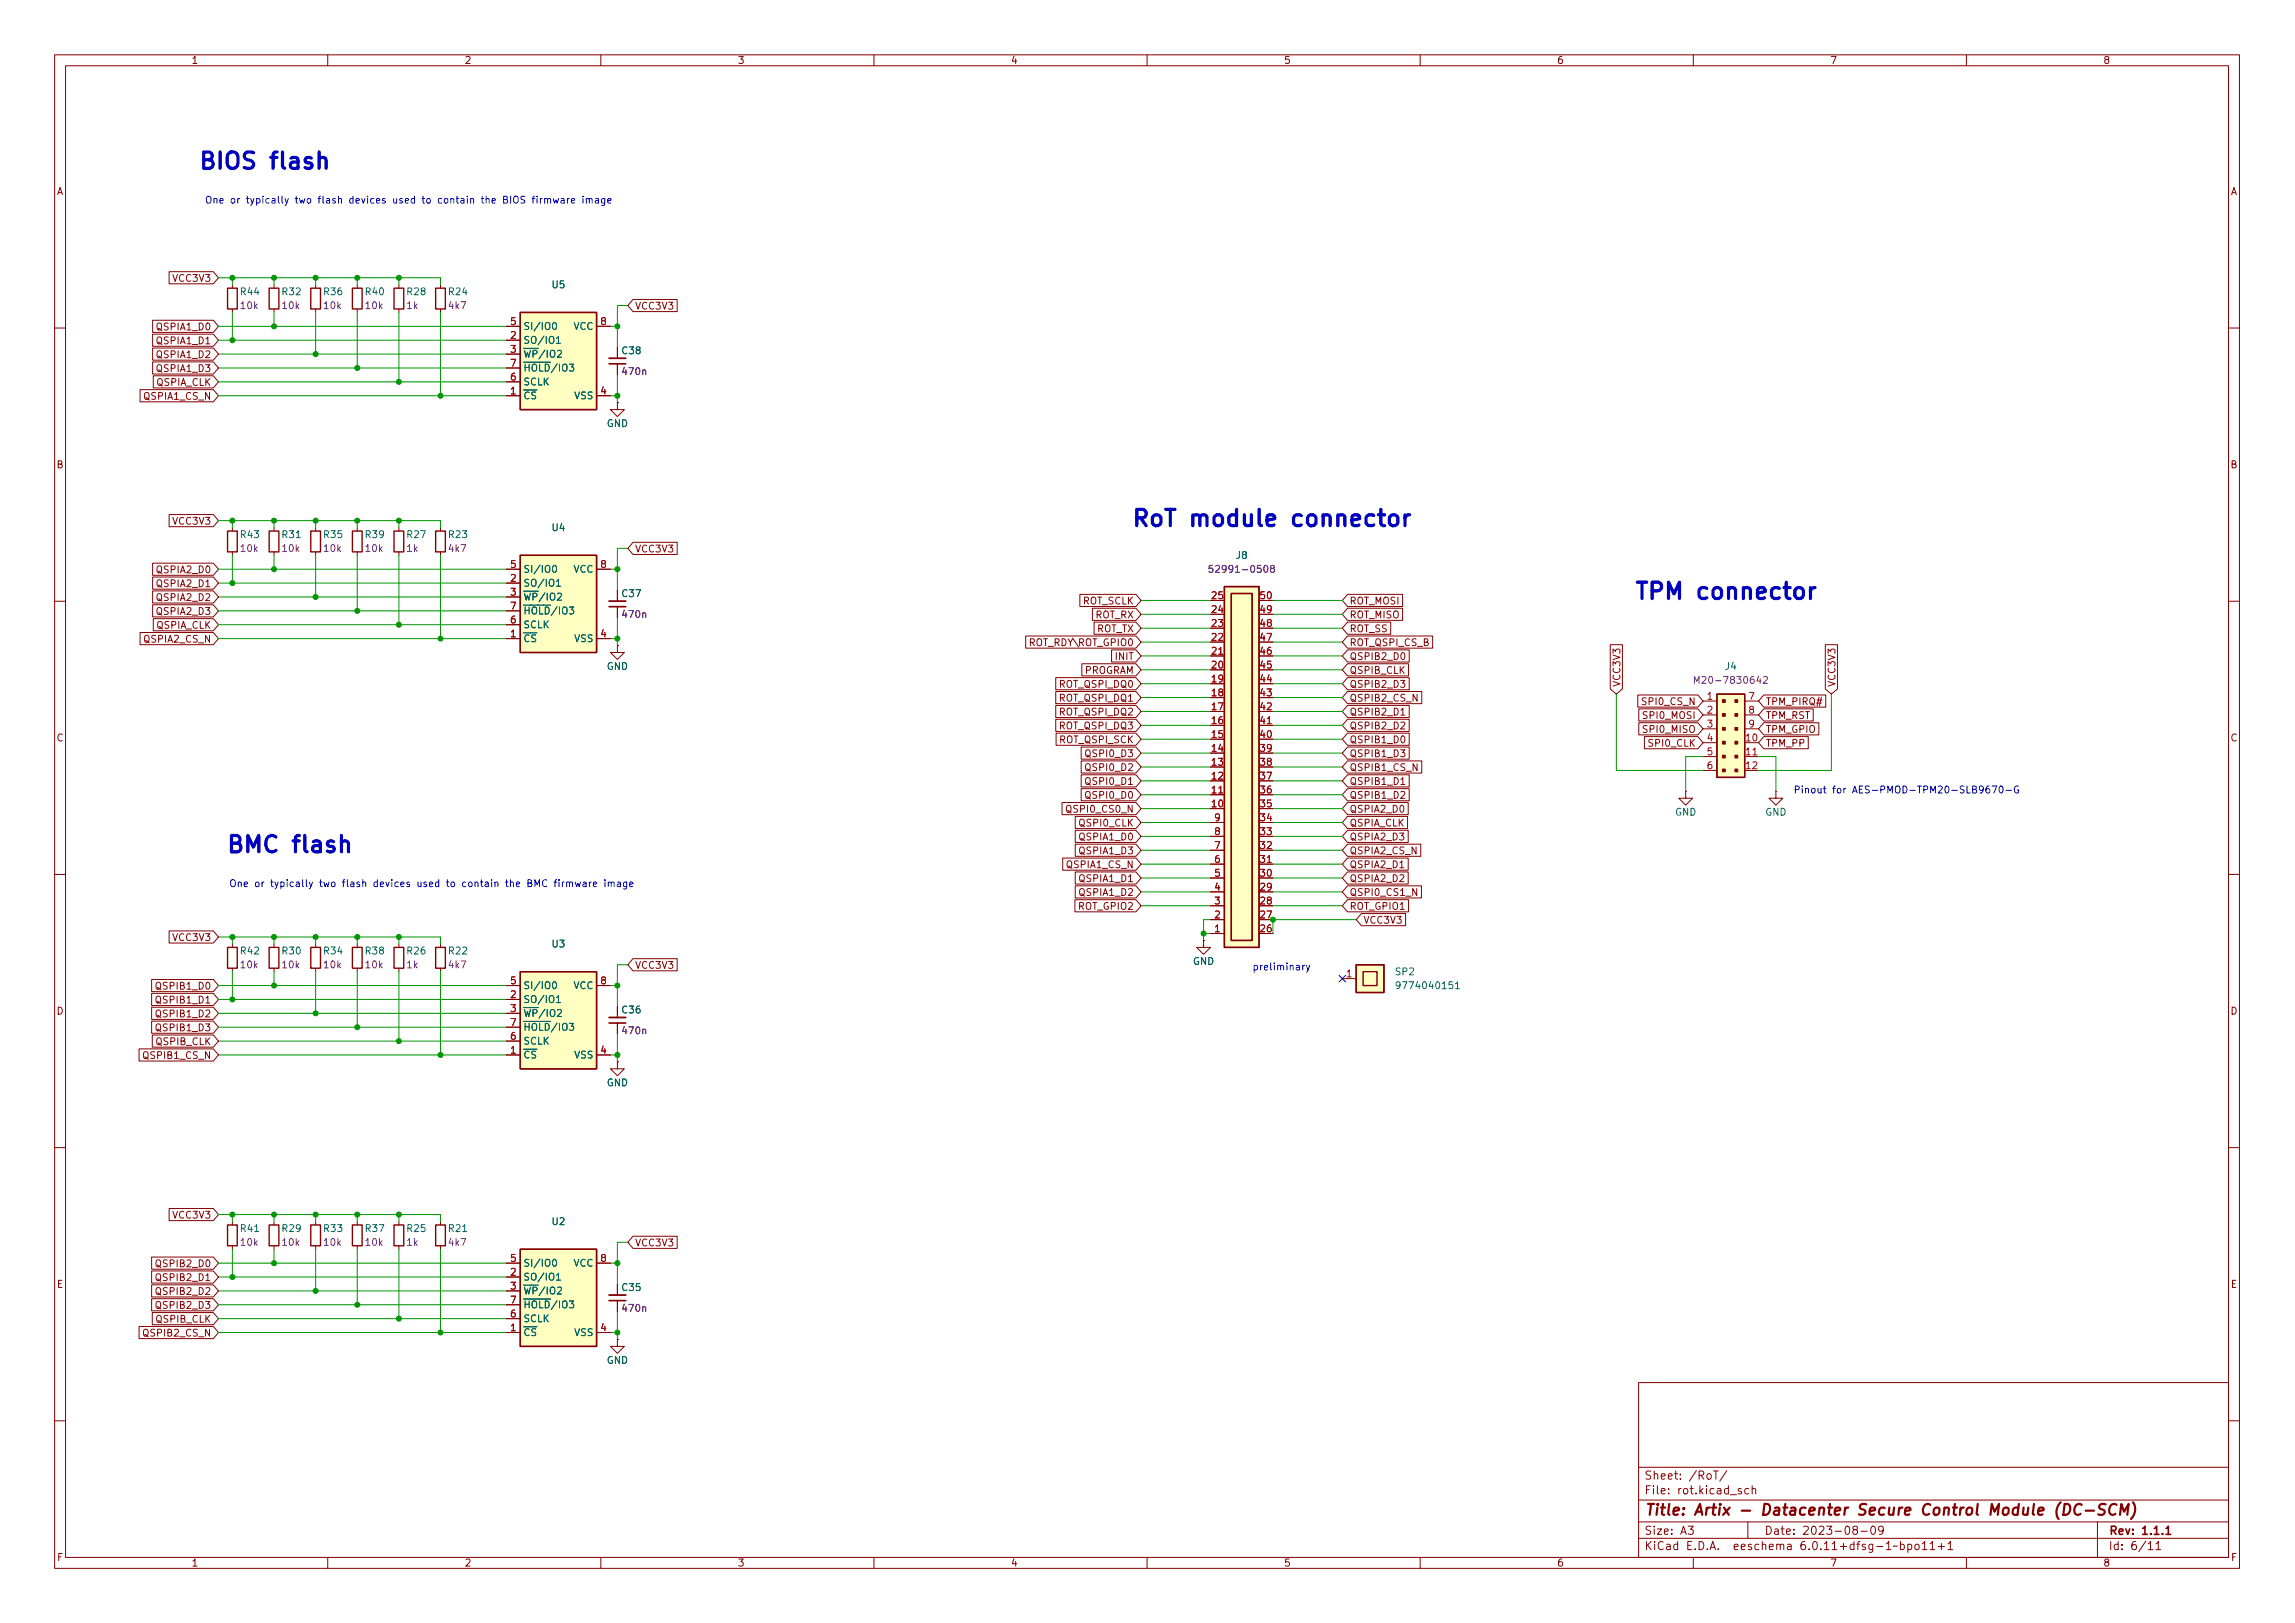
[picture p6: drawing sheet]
<svg xmlns="http://www.w3.org/2000/svg" width="420mm" height="297mm" viewBox="0 0 420 297" stroke-linecap="round" stroke-linejoin="round" font-family="sans-serif">
<defs><g id="words">
<g font-size="4.2" fill="#0000c2">
<text x="36.2" y="30.9">BIOS</text>
<text x="49.5" y="30.9">flash</text>
<text x="207" y="96.4">RoT module</text>
<text x="237" y="96.4">connector</text>
<text x="299.1" y="109.7">TPM connector</text>
<text x="41.3" y="156">BMC flash</text>
</g>
<g font-size="2.8" fill="#840000">
<text x="301" y="277.9">Title:</text>
<text x="310.2" y="277.9">Artix</text>
<text x="318.8" y="277.9">-</text>
<text x="323.2" y="277.9">Datacenter</text>
<text x="341.3" y="277.9">Secure</text>
<text x="353.3" y="277.9">Control</text>
<text x="366.1" y="277.9">Module</text>
<text x="378.5" y="277.9">(DC-SCM)</text>
</g>
<g font-size="2.1" fill="#840000">
<text x="301" y="273.9">File:</text>
<text x="301" y="271.2">Sheet:</text>
<text x="307.4" y="273.9">rot.kicad_sch</text>
<text x="309.2" y="271.2">/RoT/</text>
<text x="301" y="281.3">Size:</text>
<text x="307.6" y="281.3">A3</text>
<text x="323" y="281.3">Date:</text>
<text x="330" y="281.3">2023-08-09</text>
<text x="386" y="281.3">Rev:</text>
<text x="392.1" y="281.3">1.1.1</text>
<text x="301" y="284.1">KiCad</text>
<text x="308.7" y="284.1">E.D.A.</text>
<text x="317.6" y="284.1">eeschema</text>
<text x="330" y="284.1">6.0.11+dfsg-1~bpo11+1</text>
<text x="386" y="284.1">Id:</text>
<text x="390.1" y="284.1">6/11</text>
</g>
<g font-size="1.8" fill="#840000">
<text x="35" y="12.1">1</text>
<text x="85" y="12.1">2</text>
<text x="135" y="12.1">3</text>
<text x="185" y="12.1">4</text>
<text x="235" y="12.1">5</text>
<text x="285" y="12.1">6</text>
<text x="335" y="12.1">7</text>
<text x="385" y="12.1">8</text>
<text x="10.4" y="36.1">A</text>
<text x="408.4" y="36.1">A</text>
<text x="31.4" y="51.9">VCC3V3</text>
<text x="116.2" y="57">VCC3V3</text>
<text x="28.4" y="65.9">QSPIA1_D2</text>
<text x="28.4" y="63.4">QSPIA1_D1</text>
<text x="28.4" y="60.8">QSPIA1_D0</text>
<text x="28.4" y="68.5">QSPIA1_D3</text>
<text x="28.5" y="71">QSPIA_CLK</text>
<text x="26.1" y="73.5">QSPIA1_CS_N</text>
<text x="10.3" y="86.1">B</text>
<text x="408.3" y="86.1">B</text>
<text x="31.4" y="96.4">VCC3V3</text>
<text x="116.2" y="101.5">VCC3V3</text>
<text x="28.4" y="105.3">QSPIA2_D0</text>
<text x="28.4" y="107.8">QSPIA2_D1</text>
<text x="28.4" y="110.4">QSPIA2_D2</text>
<text x="28.4" y="112.9">QSPIA2_D3</text>
<text x="198.2" y="111">ROT_SCLK</text>
<text x="200.5" y="113.5">ROT_RX</text>
<text x="247" y="111">ROT_MOSI</text>
<text x="247" y="113.5">ROT_MISO</text>
<text x="26.1" y="118">QSPIA2_CS_N</text>
<text x="28.5" y="115.4">QSPIA_CLK</text>
<text x="188.3" y="118.6">ROT_RDY\ROT_GPIO0</text>
<text x="200.8" y="116.1">ROT_TX</text>
<text x="247" y="118.6">ROT_QSPI_CS_B</text>
<text x="247" y="116.1">ROT_SS</text>
<text x="198.5" y="123.7">PROGRAM</text>
<text x="204" y="121.2">INIT</text>
<text x="247" y="123.7">QSPIB_CLK</text>
<text x="247" y="121.2">QSPIB2_D0</text>
<text x="297" y="125.8" transform="rotate(-90 297 125.8)">VCC3V3</text>
<text x="336.4" y="125.8" transform="rotate(-90 336.4 125.8)">VCC3V3</text>
<text x="193.8" y="128.8">ROT_QSPI_DQ1</text>
<text x="193.8" y="131.3">ROT_QSPI_DQ2</text>
<text x="193.8" y="126.2">ROT_QSPI_DQ0</text>
<text x="247" y="128.8">QSPIB2_CS_N</text>
<text x="247" y="126.2">QSPIB2_D3</text>
<text x="247" y="131.3">QSPIB2_D1</text>
<text x="300.3" y="129.4">SPI0_CS_N</text>
<text x="300.5" y="132">SPI0_MOSI</text>
<text x="323.2" y="132">TPM_RST</text>
<text x="323.2" y="129.4">TPM_PIRQ#</text>
<text x="10.3" y="136.1">C</text>
<text x="193.8" y="133.9">ROT_QSPI_DQ3</text>
<text x="193.8" y="136.4">ROT_QSPI_SCK</text>
<text x="247" y="133.9">QSPIB2_D2</text>
<text x="247" y="136.4">QSPIB1_D0</text>
<text x="300.5" y="134.5">SPI0_MISO</text>
<text x="301.5" y="137">SPI0_CLK</text>
<text x="323.2" y="134.5">TPM_GPIO</text>
<text x="323.2" y="137">TPM_PP</text>
<text x="408.3" y="136.1">C</text>
<text x="198.4" y="141.5">QSPI0_D2</text>
<text x="198.4" y="138.9">QSPI0_D3</text>
<text x="247" y="141.5">QSPIB1_CS_N</text>
<text x="247" y="138.9">QSPIB1_D3</text>
<text x="194.9" y="149.1">QSPI0_CS0_N</text>
<text x="198.4" y="144">QSPI0_D1</text>
<text x="198.4" y="146.6">QSPI0_D0</text>
<text x="247" y="146.6">QSPIB1_D2</text>
<text x="247" y="149.1">QSPIA2_D0</text>
<text x="247" y="144">QSPIB1_D1</text>
<text x="197.3" y="154.2">QSPIA1_D0</text>
<text x="197.3" y="151.6">QSPI0_CLK</text>
<text x="247" y="151.6">QSPIA_CLK</text>
<text x="247" y="154.2">QSPIA2_D3</text>
<text x="195" y="159.3">QSPIA1_CS_N</text>
<text x="197.3" y="156.7">QSPIA1_D3</text>
<text x="197.3" y="161.8">QSPIA1_D1</text>
<text x="247" y="159.3">QSPIA2_D1</text>
<text x="247" y="156.7">QSPIA2_CS_N</text>
<text x="247" y="161.8">QSPIA2_D2</text>
<text x="197.3" y="166.9">ROT_GPIO2</text>
<text x="197.3" y="164.3">QSPIA1_D2</text>
<text x="247" y="164.3">QSPI0_CS1_N</text>
<text x="247" y="166.9">ROT_GPIO1</text>
<text x="31.4" y="172.6">VCC3V3</text>
<text x="249.6" y="169.4">VCC3V3</text>
<text x="116.2" y="177.7">VCC3V3</text>
<text x="28.2" y="184">QSPIB1_D1</text>
<text x="28.2" y="181.5">QSPIB1_D0</text>
<text x="10.3" y="186.1">D</text>
<text x="28.2" y="189.1">QSPIB1_D3</text>
<text x="28.2" y="186.6">QSPIB1_D2</text>
<text x="28.4" y="191.6">QSPIB_CLK</text>
<text x="408.3" y="186.1">D</text>
<text x="25.9" y="194.2">QSPIB1_CS_N</text>
<text x="31.4" y="223.4">VCC3V3</text>
<text x="28.2" y="232.3">QSPIB2_D0</text>
<text x="116.2" y="228.5">VCC3V3</text>
<text x="10.3" y="236.1">E</text>
<text x="28.2" y="239.9">QSPIB2_D3</text>
<text x="28.2" y="234.8">QSPIB2_D1</text>
<text x="28.2" y="237.4">QSPIB2_D2</text>
<text x="408.3" y="236.1">E</text>
<text x="25.9" y="245">QSPIB2_CS_N</text>
<text x="28.4" y="242.4">QSPIB_CLK</text>
<text x="10.4" y="286.1">F</text>
<text x="35" y="287.1">1</text>
<text x="85" y="287.1">2</text>
<text x="135" y="287.1">3</text>
<text x="185" y="287.1">4</text>
<text x="235" y="287.1">5</text>
<text x="285" y="287.1">6</text>
<text x="335" y="287.1">7</text>
<text x="385" y="287.1">8</text>
<text x="408.4" y="286.1">F</text>
</g>
<g font-size="1.8" fill="#0000c2">
<text x="37.5" y="37.2">One</text>
<text x="42.2" y="37.2">or</text>
<text x="45.2" y="37.2">typically</text>
<text x="54.3" y="37.2">two</text>
<text x="58.6" y="37.2">flash</text>
<text x="64.5" y="37.2">devices</text>
<text x="72.6" y="37.2">used</text>
<text x="81.1" y="37.2">contain</text>
<text x="89.3" y="37.2">the</text>
<text x="93.4" y="37.2">BIOS</text>
<text x="98.9" y="37.2">firmware</text>
<text x="108.2" y="37.2">image</text>
<text x="328.3" y="145.2">Pinout</text>
<text x="335.5" y="145.2">for</text>
<text x="339.2" y="145.2">AES-PMOD-TPM20-SLB9670-G</text>
<text x="41.9" y="162.3">One</text>
<text x="46.6" y="162.3">or</text>
<text x="49.7" y="162.3">typically</text>
<text x="58.8" y="162.3">two</text>
<text x="63.1" y="162.3">flash</text>
<text x="68.9" y="162.3">devices</text>
<text x="77.1" y="162.3">used</text>
<text x="85.6" y="162.3">contain</text>
<text x="93.7" y="162.3">the</text>
<text x="97.8" y="162.3">BMC firmware</text>
<text x="112.2" y="162.3">image</text>
<text x="229.2" y="177.6">preliminary</text>
</g>
<g font-size="1.8" fill="#006464">
<text x="100.9" y="53.1">U5</text>
<text x="43.8" y="54.4">R44</text>
<text x="51.4" y="54.4">R32</text>
<text x="59.1" y="54.4">R36</text>
<text x="66.7" y="54.4">R40</text>
<text x="74.3" y="54.4">R28</text>
<text x="81.9" y="54.4">R24</text>
<text x="95.8" y="63.3">SO/IO1</text>
<text x="95.8" y="65.8">~{WP}/IO2</text>
<text x="95.8" y="60.7">SI/IO0</text>
<text x="104.9" y="60.7">VCC</text>
<text x="113.7" y="65.2">C38</text>
<text x="95.8" y="70.9">SCLK</text>
<text x="95.8" y="68.4">~{HOLD}/IO3</text>
<text x="95.8" y="73.4">~{CS}</text>
<text x="105.1" y="73.4">VSS</text>
<text x="111" y="78.5">GND</text>
<text x="43.8" y="98.8">R43</text>
<text x="51.4" y="98.8">R31</text>
<text x="59.1" y="98.8">R35</text>
<text x="66.7" y="98.8">R39</text>
<text x="74.3" y="98.8">R27</text>
<text x="81.9" y="98.8">R23</text>
<text x="100.9" y="97.6">U4</text>
<text x="95.8" y="107.7">SO/IO1</text>
<text x="95.8" y="105.2">SI/IO0</text>
<text x="104.9" y="105.2">VCC</text>
<text x="226.2" y="102.7">J8</text>
<text x="95.8" y="110.3">~{WP}/IO2</text>
<text x="95.8" y="112.8">~{HOLD}/IO3</text>
<text x="113.7" y="109.6">C37</text>
<text x="95.8" y="117.9">~{CS}</text>
<text x="95.8" y="115.4">SCLK</text>
<text x="105.1" y="117.9">VSS</text>
<text x="111" y="123">GND</text>
<text x="315.7" y="123">J4</text>
<text x="306.6" y="149.6">GND</text>
<text x="323.1" y="149.6">GND</text>
<text x="100.9" y="173.8">U3</text>
<text x="43.8" y="175">R42</text>
<text x="51.4" y="175">R30</text>
<text x="59.1" y="175">R34</text>
<text x="66.7" y="175">R38</text>
<text x="74.3" y="175">R26</text>
<text x="81.9" y="175">R22</text>
<text x="218.3" y="177">GND</text>
<text x="255.3" y="178.9">SP2</text>
<text x="95.8" y="183.9">SO/IO1</text>
<text x="95.8" y="181.4">SI/IO0</text>
<text x="104.9" y="181.4">VCC</text>
<text x="113.7" y="185.8">C36</text>
<text x="255.3" y="181.4">9774040151</text>
<text x="95.8" y="186.5">~{WP}/IO2</text>
<text x="95.8" y="191.6">SCLK</text>
<text x="95.8" y="189">~{HOLD}/IO3</text>
<text x="95.8" y="194.1">~{CS}</text>
<text x="105.1" y="194.1">VSS</text>
<text x="111" y="199.2">GND</text>
<text x="43.8" y="225.8">R41</text>
<text x="51.4" y="225.8">R29</text>
<text x="59.1" y="225.8">R33</text>
<text x="66.7" y="225.8">R37</text>
<text x="74.3" y="225.8">R25</text>
<text x="81.9" y="225.8">R21</text>
<text x="100.9" y="224.6">U2</text>
<text x="95.8" y="232.2">SI/IO0</text>
<text x="104.9" y="232.2">VCC</text>
<text x="95.8" y="234.7">SO/IO1</text>
<text x="95.8" y="237.3">~{WP}/IO2</text>
<text x="95.8" y="239.8">~{HOLD}/IO3</text>
<text x="113.7" y="236.6">C35</text>
<text x="95.8" y="244.9">~{CS}</text>
<text x="95.8" y="242.4">SCLK</text>
<text x="105.1" y="244.9">VSS</text>
<text x="111" y="250">GND</text>
</g>
<g font-size="1.8" fill="#840084">
<text x="43.8" y="56.9">10k</text>
<text x="51.4" y="56.9">10k</text>
<text x="59.1" y="56.9">10k</text>
<text x="66.7" y="56.9">10k</text>
<text x="74.3" y="56.9">1k</text>
<text x="81.9" y="56.9">4k7</text>
<text x="113.7" y="69">470n</text>
<text x="43.8" y="101.4">10k</text>
<text x="51.4" y="101.4">10k</text>
<text x="59.1" y="101.4">10k</text>
<text x="66.7" y="101.4">10k</text>
<text x="74.3" y="101.4">1k</text>
<text x="81.9" y="101.4">4k7</text>
<text x="221" y="105.2">52991-0508</text>
<text x="113.7" y="113.5">470n</text>
<text x="309.8" y="125.5">M20-7830642</text>
<text x="43.8" y="177.6">10k</text>
<text x="51.4" y="177.6">10k</text>
<text x="59.1" y="177.6">10k</text>
<text x="66.7" y="177.6">10k</text>
<text x="74.3" y="177.6">1k</text>
<text x="81.9" y="177.6">4k7</text>
<text x="113.7" y="189.7">470n</text>
<text x="43.8" y="228.4">10k</text>
<text x="51.4" y="228.4">10k</text>
<text x="59.1" y="228.4">10k</text>
<text x="66.7" y="228.4">10k</text>
<text x="74.3" y="228.4">1k</text>
<text x="81.9" y="228.4">4k7</text>
<text x="113.7" y="240.5">470n</text>
</g>
<g font-size="1.8" fill="#a90000">
<text x="93.3" y="59.5">5</text>
<text x="109.8" y="59.5">8</text>
<text x="93.3" y="62">2</text>
<text x="93.3" y="64.6">3</text>
<text x="93.3" y="69.6">6</text>
<text x="93.3" y="67.1">7</text>
<text x="93.3" y="72.2">1</text>
<text x="109.8" y="72.2">4</text>
<text x="93.3" y="106.5">2</text>
<text x="93.3" y="103.9">5</text>
<text x="109.8" y="103.9">8</text>
<text x="93.3" y="109">3</text>
<text x="93.3" y="111.5">7</text>
<text x="221.6" y="112.2">24</text>
<text x="221.6" y="109.6">25</text>
<text x="230.5" y="112.2">49</text>
<text x="230.5" y="109.6">50</text>
<text x="93.3" y="116.6">1</text>
<text x="93.3" y="114.1">6</text>
<text x="109.8" y="116.6">4</text>
<text x="221.6" y="119.8">21</text>
<text x="221.6" y="117.3">22</text>
<text x="221.6" y="114.7">23</text>
<text x="230.5" y="119.8">46</text>
<text x="230.5" y="117.3">47</text>
<text x="230.5" y="114.7">48</text>
<text x="221.6" y="124.9">19</text>
<text x="221.6" y="122.3">20</text>
<text x="230.5" y="124.9">44</text>
<text x="230.5" y="122.3">45</text>
<text x="221.6" y="130">17</text>
<text x="221.6" y="127.4">18</text>
<text x="230.5" y="130">42</text>
<text x="230.5" y="127.4">43</text>
<text x="312.4" y="128.1">1</text>
<text x="312.4" y="130.6">2</text>
<text x="320" y="128.1">7</text>
<text x="320" y="130.6">8</text>
<text x="221.6" y="137.6">14</text>
<text x="221.6" y="135">15</text>
<text x="221.6" y="132.5">16</text>
<text x="230.5" y="137.6">39</text>
<text x="230.5" y="135">40</text>
<text x="230.5" y="132.5">41</text>
<text x="312.4" y="133.1">3</text>
<text x="312.4" y="135.7">4</text>
<text x="319.4" y="135.7">10</text>
<text x="320" y="133.1">9</text>
<text x="221.6" y="142.7">12</text>
<text x="221.6" y="140.1">13</text>
<text x="230.5" y="142.7">37</text>
<text x="230.5" y="140.1">38</text>
<text x="312.4" y="138.2">5</text>
<text x="312.4" y="140.8">6</text>
<text x="319.4" y="138.2">11</text>
<text x="319.4" y="140.8">12</text>
<text x="221.6" y="147.7">10</text>
<text x="221.6" y="145.2">11</text>
<text x="230.5" y="147.7">35</text>
<text x="230.5" y="145.2">36</text>
<text x="222.2" y="155.4">7</text>
<text x="222.2" y="152.8">8</text>
<text x="222.2" y="150.3">9</text>
<text x="230.5" y="155.4">32</text>
<text x="230.5" y="152.8">33</text>
<text x="230.5" y="150.3">34</text>
<text x="222.2" y="160.4">5</text>
<text x="222.2" y="157.9">6</text>
<text x="230.5" y="160.4">30</text>
<text x="230.5" y="157.9">31</text>
<text x="222.2" y="165.5">3</text>
<text x="222.2" y="163">4</text>
<text x="230.5" y="165.5">28</text>
<text x="230.5" y="163">29</text>
<text x="222.2" y="170.6">1</text>
<text x="222.2" y="168.1">2</text>
<text x="230.5" y="170.6">26</text>
<text x="230.5" y="168.1">27</text>
<text x="246.3" y="178.9">1</text>
<text x="93.3" y="182.7">2</text>
<text x="93.3" y="185.2">3</text>
<text x="93.3" y="180.1">5</text>
<text x="109.8" y="180.1">8</text>
<text x="93.3" y="190.3">6</text>
<text x="93.3" y="187.7">7</text>
<text x="93.3" y="192.8">1</text>
<text x="109.8" y="192.8">4</text>
<text x="93.3" y="233.5">2</text>
<text x="93.3" y="230.9">5</text>
<text x="109.8" y="230.9">8</text>
<text x="93.3" y="236">3</text>
<text x="93.3" y="238.5">7</text>
<text x="93.3" y="243.6">1</text>
<text x="93.3" y="241.1">6</text>
<text x="109.8" y="243.6">4</text>
</g>
</g></defs>
<g fill="none" stroke="#840000" stroke-width=".18">
<path d="M10 10h400v277h-400zM12 12h396v273h-396zM60 10v2M110 10v2M160 10v2M210 10v2M260 10v2M310 10v2M360 10v2M27.9 58.6h11.2l.9 1.1-.9 1.1h-11.2zM31 49.7h8.1l.9 1.1-.9 1.1h-8.1zM42.5 52.1v.6"/>
<path d="M42.5 56.6v.6M50.2 52.1v.6M50.2 56.6v.6M57.8 52.1v.6M57.8 56.6v.6M65.4 52.1v.6M65.4 56.6v.6M73 52.1v.6M73 56.6v.6M80.6 52.1v.6M80.6 56.6v.6M92.7 59.7h2.5"/>
<path d="M109.2 59.7h2.6M115.9 54.8h8.1v2.2h-8.1l-1-1.1zM10 60h2M25.6 71.3h13.5l.9 1.1-.9 1.1h-13.5zM27.9 66.2h11.2l.9 1.1-.9 1.2h-11.2zM27.9 63.7h11.2l.9 1.1-.9 1.1h-11.2zM27.9 61.2h11.2l.9 1.1-.9 1.1h-11.2zM28.1 68.8h11l.9 1.1-.9 1.1h-11zM37.7 62.9h.7M92.7 72.4h2.5M92.7 62.3h2.5M92.7 64.8h2.5"/>
<path d="M92.7 69.9h2.5M92.7 67.3h2.5M109.2 72.4h2.6M113 73.7v1.3h-1.2l1.2 1.2 1.3-1.2h-1.3M113 73.7h.1M113 63.5v2.1M113 66.6v2M408 60h2M31 94.2h8.1l.9 1.1-.9 1.1h-8.1zM42.5 96.6v.6M50.2 96.6v.6M57.8 96.6v.6"/>
<path d="M65.4 96.6v.6M73 96.6v.6M80.6 96.6v.6M115.9 99.3h8.1v2.2h-8.1l-1-1.1zM10 110h2M25.6 115.8h13.5l.9 1.1-.9 1.1h-13.5zM27.9 108.1h11.2l.9 1.2-.9 1.1h-11.2zM27.9 103.1h11.2l.9 1.1-.9 1.1h-11.2zM27.9 110.7h11.2l.9 1.1-.9 1.1h-11.2zM27.9 105.6h11.2l.9 1.1-.9 1.1h-11.2zM28.1 113.2h11l.9 1.1-.9 1.1h-11zM37.7 107.4h.7"/>
<path d="M42.5 101v.6M50.2 101v.6M57.8 101v.6M65.4 101v.6M73 101v.6M80.6 101v.6M92.7 116.9h2.5M92.7 106.7h2.5M92.7 109.3h2.5M92.7 104.2h2.5M92.7 114.3h2.5M92.7 111.8h2.5"/>
<path d="M109.2 116.9h2.6M109.2 104.2h2.6M113 118.1v1.3h-1.2l1.2 1.3 1.3-1.3h-1.3M113 118.1h.1M113 108v2M113 111v2.1M187.8 116.4h20.2l.9 1.1-.9 1.1h-20.2zM197.7 108.8h10.3l.9 1.1-.9 1.1h-10.3zM200 111.3h8l.9 1.1-.9 1.1h-8zM200.3 113.9h7.7l.9 1.1-.9 1.1h-7.7zM203.5 118.9h4.5l.9 1.2-.9 1.1h-4.5zM221.6 117.5h2.6"/>
<path d="M221.6 115h2.6M221.6 112.4h2.6M221.6 109.9h2.6M230.5 117.5h2.5M230.5 115h2.5M230.5 112.4h2.5M230.5 109.9h2.5M246.7 116.4h15.6v2.2h-15.6l-1-1.1zM246.7 113.9h7.9v2.2h-7.9l-1-1.1zM246.7 118.9h11.3v2.3h-11.3l-1-1.1zM246.7 108.8h10.1v2.2h-10.1l-1-1.1zM246.7 111.3h10.1v2.2h-10.1l-1-1.1z"/>
<path d="M294.8 118h2.2v8.1l-1.1 .9-1.1-.9zM334.2 118h2.2v8.1l-1.1 .9-1.1-.9zM408 110h2M193.3 126.6h14.7l.9 1.1-.9 1.1h-14.7zM193.3 129.1h14.7l.9 1.1-.9 1.1h-14.7zM193.3 124h14.7l.9 1.1-.9 1.1h-14.7zM193.3 131.6h14.7l.9 1.2-.9 1.1h-14.7zM193.3 134.2h14.7l.9 1.1-.9 1.1h-14.7zM197.9 139.3h10.1l.9 1.1-.9 1.1h-10.1zM197.9 136.7h10.1l.9 1.1-.9 1.1h-10.1zM198.1 121.5h9.9l.9 1.1-.9 1.1h-9.9zM221.6 137.8h2.6"/>
<path d="M221.6 135.3h2.6M221.6 132.8h2.6M221.6 130.2h2.6M221.6 127.7h2.6M221.6 125.1h2.6M221.6 122.6h2.6M221.6 120.1h2.6M230.5 137.8h2.5M230.5 135.3h2.5M230.5 132.8h2.5M230.5 130.2h2.5M230.5 127.7h2.5"/>
<path d="M230.5 125.1h2.5M230.5 122.6h2.5M230.5 120.1h2.5M246.7 126.6h13.6v2.2h-13.6l-1-1.1zM246.7 139.3h13.6v2.2h-13.6l-1-1.1zM246.7 124h11.3v2.2h-11.3l-1-1.1zM246.7 131.6h11.3v2.3h-11.3l-1-1.1zM246.7 136.7h11.3v2.2h-11.3l-1-1.1zM246.7 121.5h11.2v2.2h-11.2l-1-1.1zM246.7 134.2h11.3v2.2h-11.3l-1-1.1zM246.7 129.1h11.3v2.2h-11.3l-1-1.1zM256.5 132.3l.4-.2 .3 .4-.8 .9h.8"/>
<path d="M256.5 130.9h.7M299.8 127.2h11l1 1.1-1 1.1h-11zM300 132.3h10.8l1 1.1-1 1.1h-10.8zM300 129.7h10.8l1 1.1-1 1.2h-10.8zM301.1 134.8h9.7l1 1.1-1 1.1h-9.7zM311.8 128.3h2.5M311.8 135.9h2.5M311.8 138.5h2.5M311.8 130.8h2.5M311.8 133.4h2.5M319.4 128.3h2.5M319.4 135.9h2.5"/>
<path d="M319.4 138.5h2.5M319.4 130.8h2.5M319.4 133.4h2.5M322.9 129.7h9.1v2.3h-9.1l-1-1.2zM322.9 127.2h11.4v2.2h-11.4l-1-1.1zM322.9 132.3h10.1v2.2h-10.1l-1-1.1zM322.9 134.8h8.1v2.2h-8.1l-1-1.1zM194.4 146.9h13.6l.9 1.1-.9 1.1h-13.6zM194.6 157h13.4l.9 1.2-.9 1.1h-13.4zM196.8 152h11.2l.9 1.1-.9 1.1h-11.2zM196.8 154.5h11.2l.9 1.1-.9 1.1h-11.2zM196.8 149.4h11.2l.9 1.1-.9 1.1h-11.2z"/>
<path d="M196.8 159.6h11.2l.9 1.1-.9 1.1h-11.2zM197.9 141.8h10.1l.9 1.1-.9 1.1h-10.1zM197.9 144.3h10.1l.9 1.2-.9 1.1h-10.1zM206.6 143.6h.7M221.6 148h2.6M221.6 145.5h2.6M221.6 142.9h2.6M221.6 140.4h2.6M221.6 158.2h2.6M221.6 155.6h2.6M221.6 153.1h2.6M221.6 150.5h2.6"/>
<path d="M230.5 148h2.5M230.5 145.5h2.5M230.5 142.9h2.5M230.5 140.4h2.5M230.5 158.2h2.5M230.5 155.6h2.5M230.5 153.1h2.5M230.5 150.5h2.5M246.7 149.4h11v2.2h-11l-1-1.1zM246.7 157h11.1v2.3h-11.1l-1-1.1zM246.7 154.5h13.4v2.2h-13.4l-1-1.1zM246.7 144.3h11.3v2.3h-11.3l-1-1.1z"/>
<path d="M246.7 146.9h11.1v2.2h-11.1l-1-1.1zM246.7 141.8h11.3v2.2h-11.3l-1-1.1zM246.7 152h11.1v2.2h-11.1l-1-1.1zM246.7 159.6h11.1v2.2h-11.1l-1-1.1zM256.3 158.8h.7M256.5 145l.4-.2 .3 .4-.8 .9h.8M256.5 143.6h.7M308.6 144.8v1.3h1.3l-1.3 1.3-1.3-1.3h1.3M308.6 144.8h.1M311.8 141h2.5M319.4 141h2.5M325.1 144.8v1.3h1.3l-1.3 1.3-1.3-1.3h1.3"/>
<path d="M325.1 144.8h.1M10 160h2M27.8 179.3h11.3l.9 1.1-.9 1.1h-11.3zM31 170.4h8.1l.9 1.1-.9 1.1h-8.1zM42.5 172.8v.6M42.5 177.2v.6M50.2 172.8v.6M50.2 177.2v.6M57.8 172.8v.6M57.8 177.2v.6M65.4 172.8v.6M65.4 177.2v.6"/>
<path d="M73 172.8v.6M73 177.2v.6M80.6 172.8v.6M80.6 177.2v.6M115.9 175.5h8.1v2.2h-8.1l-1-1.1zM196.8 164.7h11.2l.9 1.1-.9 1.1h-11.2zM196.8 162.1h11.2l.9 1.1-.9 1.1h-11.2zM206.6 161.4h.7M220.3 172.1v1.3h-1.2l1.2 1.3 1.3-1.3h-1.3M220.3 172.1h.1M221.6 170.9h2.6M221.6 168.3h2.6"/>
<path d="M221.6 165.8h2.6M221.6 163.2h2.6M221.6 160.7h2.6M230.5 170.9h2.5M230.5 168.3h2.5M230.5 165.8h2.5M230.5 163.2h2.5M230.5 160.7h2.5M245.7 179.1h2.6M246.7 162.1h13.5v2.2h-13.5l-1-1.1zM246.7 164.7h11.2v2.2h-11.2l-1-1.1zM249.2 167.2h8.1v2.2h-8.1l-.9-1.1z"/>
<path d="M408 160h2M25.5 192h13.6l.9 1.1-.9 1.1h-13.6zM27.8 181.8h11.3l.9 1.1-.9 1.1h-11.3zM27.8 186.9h11.3l.9 1.1-.9 1.1h-11.3zM27.8 184.3h11.3l.9 1.2-.9 1.1h-11.3zM27.9 189.4h11.2l.9 1.1-.9 1.1h-11.2zM37.7 185l.5-.1 .2 .3-.8 .9h.8M37.7 183.6h.7M92.7 193.1h2.5M92.7 182.9h2.5M92.7 185.5h2.5M92.7 180.4h2.5"/>
<path d="M92.7 190.5h2.5M92.7 188h2.5M109.2 193.1h2.6M109.2 180.4h2.6M113 194.3v1.3h-1.2l1.2 1.3 1.3-1.3h-1.3M113 194.3h.1M113 184.2v2M113 187.2v2.1M10 210h2M408 210h2M27.8 237.7h11.3l.9 1.1-.9 1.1h-11.3zM27.8 230.1h11.3l.9 1.1-.9 1.1h-11.3z"/>
<path d="M27.8 232.6h11.3l.9 1.1-.9 1.1h-11.3zM27.8 235.1h11.3l.9 1.2-.9 1.1h-11.3zM31 221.2h8.1l.9 1.1-.9 1.1h-8.1zM37.7 235.8l.5-.1 .2 .3-.8 .9h.8M37.7 234.4h.7M42.5 223.6v.6M42.5 228v.6M50.2 223.6v.6M50.2 228v.6M57.8 223.6v.6M57.8 228v.6M65.4 223.6v.6"/>
<path d="M65.4 228v.6M73 223.6v.6M73 228v.6M80.6 223.6v.6M80.6 228v.6M92.7 233.7h2.5M92.7 236.3h2.5M92.7 231.2h2.5M92.7 238.8h2.5M109.2 231.2h2.6M113 235v2M113 238v2.1"/>
<path d="M115.9 226.3h8.1v2.2h-8.1l-1-1.1zM25.5 242.8h13.6l.9 1.1-.9 1.1h-13.6zM27.9 240.2h11.2l.9 1.1-.9 1.1h-11.2zM92.7 243.9h2.5M92.7 241.3h2.5M109.2 243.9h2.6M113 245.1v1.3h-1.2l1.2 1.3 1.3-1.3h-1.3M113 245.1h.1M300 253h108v32h-108zM10 260h2M300 278.5h108M300 274.5h108"/>
<path d="M300 268.5h108M305.5 273.3v.1M305.5 272.5v.1M307.6 270.6v.1M307.6 269.8v.1M316.1 269.1l-1.2 2M320 278.5v3M320.8 272.6l.2-.2 .4 .1v.9M320.8 271.9v1.5M342.7 279.4l.2-.1a.8 .8 0 0 1 .5 .8 .8 .8 0 0 1-.5 .7 1 1 0 0 1-.2-1.4zM344.8 280l-.3 .2h-.3l-.3-.2 .2-.6 .4-.1 .2 .2a.99 .99 0 0 1-.3 1.3h-.3M384 278.5v6.5"/>
<path d="M408 260h2M60 285v2M110 285v2M160 285v2M210 285v2M260 285v2M300 281.5h108M310 285v2M327.3 282.7h.6v.9M327.9 283h-.5a.29 .29 0 0 0-.2 .3 .29 .29 0 0 0 .2 .3l.5-.1M340.7 280.2h1.2M351.9 283.6h.9"/>
<path d="M353.4 282.5l.4-.4v1.5M353.4 283.6h.8M354.9 283h1.1M355.4 282.5v1.1M356.6 282.5l.5-.4v1.5M356.6 283.6h.9M360 285v2M394.7 282.5l.4-.4v1.5M394.7 283.6h.9"/>
</g>
<path d="M111.5 66.6h3.1M111.5 111h3.1M111.5 187.2h3.1M111.5 238h3.1M396.5 280.8h.9" fill="none" stroke="#840000" stroke-width=".3"/>
<path d="M341.7 275.3a.85 .85 0 0 0-1.1 .1 .45 .45 0 0 0 .2 .8l.4 .1a.49 .49 0 0 1 .3 .5 .49 .49 0 0 1-.4 .4l-.8-.1M353.4 275.4a.88 .88 0 0 0-1 0 .88 .88 0 0 0-.4 1 .69 .69 0 0 0 .4 .8 .69 .69 0 0 0 .8-.1M364.4 277.2l.3-2 .4 1.5 .9-1.5-.3 2M377.3 275a2.35 2.35 0 0 0-.4 3" fill="none" stroke="#840000" stroke-width=".4"/>
<g fill="#ffffc2" stroke="#ffffc2" stroke-width=".18">
<path d="M248.3 176.6h5.1v5h-5.1z"/>
<path d="M95.2 228.6h14v17.8h-14z"/>
<path d="M95.2 57.2h14v17.8h-14z"/>
<path d="M95.2 101.6h14v17.8h-14z"/>
<path d="M224.2 107.4h6.3v66h-6.3z"/>
<path d="M225.4 108.6h3.8v63.5h-3.8z"/>
<path d="M314.3 127h5.1v15.3h-5.1z"/>
<path d="M95.2 177.8h14v17.8h-14z"/>
</g>
<g fill="none" stroke="#840000" stroke-width=".25">
<path d="M41.7 52.7h1.7v3.9h-1.7zM49.3 52.7h1.8v3.9h-1.8zM56.9 52.7h1.8v3.9h-1.8zM64.5 52.7h1.8v3.9h-1.8zM72.1 52.7h1.8v3.9h-1.8zM79.8 52.7h1.7v3.9h-1.7zM95.2 57.2h14v17.8h-14zM41.7 97.2h1.7v3.8h-1.7zM49.3 97.2h1.8v3.8h-1.8zM56.9 97.2h1.8v3.8h-1.8zM64.5 97.2h1.8v3.8h-1.8zM72.1 97.2h1.8v3.8h-1.8z"/>
<path d="M79.8 97.2h1.7v3.8h-1.7zM95.2 101.6h14v17.8h-14zM224.2 107.4h6.3v66h-6.3zM225.4 108.6h3.8v63.5h-3.8zM314.3 127h5.1v15.3h-5.1zM41.7 173.4h1.7v3.8h-1.7zM49.3 173.4h1.8v3.8h-1.8zM56.9 173.4h1.8v3.8h-1.8zM64.5 173.4h1.8v3.8h-1.8zM72.1 173.4h1.8v3.8h-1.8zM79.8 173.4h1.7v3.8h-1.7zM95.2 177.8h14v17.8h-14z"/>
<path d="M248.3 176.6h5.1v5h-5.1zM249.6 177.8h2.5v2.6h-2.5zM41.7 224.2h1.7v3.8h-1.7zM49.3 224.2h1.8v3.8h-1.8zM56.9 224.2h1.8v3.8h-1.8zM64.5 224.2h1.8v3.8h-1.8zM72.1 224.2h1.8v3.8h-1.8zM79.8 224.2h1.7v3.8h-1.7zM95.2 228.6h14v17.8h-14z"/>
</g>
<g fill="none" stroke="#006464" stroke-width=".18">
<path d="M101.3 59.2l.2-.2a.68 .68 0 0 1 .4 .7 .68 .68 0 0 1-.4 .6l-.3-.5zM101.9 61.9l.3-.3v1.2M101.9 62.8h.7M54.2 98.4h.8M101.3 103.6l.2-.1a.68 .68 0 0 1 .4 .6 .68 .68 0 0 1-.4 .7l-.3-.5zM101.9 106.4l.3-.4v1.3M101.9 107.3h.7M101.3 179.8l.2-.1a.68 .68 0 0 1 .4 .6 .68 .68 0 0 1-.4 .7l-.3-.5zM265.9 179.7h-.6v.6l.1-.1h.5l.1 .2-.1 .4-.2 .2-.4-.2M101.9 182.6l.3-.4v1.3M101.9 183.5h.7M266.5 180l.3-.3v1.3"/>
<path d="M266.5 181h.7M46.6 225.4h.7M84.7 225.4h.7M101.3 230.6l.2-.1a.68 .68 0 0 1 .4 .6 .68 .68 0 0 1-.4 .7l-.3-.5zM101.9 233.4l.3-.4v1.3M101.9 234.3h.7"/>
</g>
<path d="M111.5 65.6h3.1M111.5 110h3.1M111.5 186.2h3.1M111.5 237h3.1" fill="none" stroke="#840000" stroke-width=".33"/>
<path d="M117.7 67.8l.2-.1 .3 .1v.8M117.7 112.3l.2-.1h.3v.8M231.5 103.6l.2-.1a.68 .68 0 0 1 .4 .6 .68 .68 0 0 1-.4 .7l-.3-.5zM232.8 104l-.2-.2 .1-.2 .1-.1h.4l.1 .4-.6 .2-.1 .2 .1 .3 .1 .2 .4-.1 .1-.2v-.2l-.2-.3M321.9 123.7l-.3 .9h.8M322.2 124.2v.9M322.9 123.9l.4-.1 .3 .4-.8 .9h.8M117.7 188.5l.2-.1h.3v.8M117.7 239.3l.2-.1h.3v.8" fill="none" stroke="#840084" stroke-width=".18"/>
<path d="M223.1 119.7h.8M232 132.4h.7M320.9 138.2h.7M223.1 145.1h.8M232 157.8h.7" fill="none" stroke="#a90000" stroke-width=".18"/>
<g fill="#840000" stroke="#840000" stroke-width=".18">
<path d="M315.3 140.8h.5v.5h-.5z"/>
<path d="M315.3 138.2h.5v.5h-.5z"/>
<path d="M315.3 135.7h.5v.5h-.5z"/>
<path d="M315.3 133.1h.5v.5h-.5z"/>
<path d="M315.3 130.6h.5v.5h-.5z"/>
<path d="M315.3 128.1h.5v.5h-.5z"/>
<path d="M317.6 140.8h.5v.5h-.5z"/>
<path d="M317.6 138.2h.5v.5h-.5z"/>
<path d="M317.6 135.7h.5v.5h-.5z"/>
<path d="M317.6 133.1h.5v.5h-.5z"/>
<path d="M317.6 130.6h.5v.5h-.5z"/>
<path d="M317.6 128.1h.5v.5h-.5z"/>
</g>
<g fill="none" stroke="#0000c2" stroke-width=".18">
<path d="M52.2 36.3l.3 .9M52.8 36.3l-.4 1.2-.2 .1M72.1 36.3v.8l.3 .1 .2-.1M77.3 36.3h.5M77.5 35.9v1.1l.3 .2M78.2 36.4l.3-.1 .3 .3v.3l-.3 .3-.3-.1-.1-.2zM80.8 36.4l-.3-.1-.3 .3 .2 .5h.4M88.1 36.3h.5M88.3 35.9v1.1l.3 .2M92.2 36.5h.6l.1-.2-.1-.3-.6-.1v1.3h.5l.2-.1v-.3l-.3-.3M98.3 35.9v.1M106.7 35.9v.1"/>
<path d="M106.7 36.3v.9M107.3 36.5l.2-.2 .3 .1 .1 .8M107.3 36.3v.9M333.8 144.3h.5M334 143.9v1l.3 .2M364.7 143.9h.9l-.6 1.2M366.1 144l.2-.1a.68 .68 0 0 1 .4 .6 .68 .68 0 0 1-.4 .6l-.3-.5zM367.3 144.6h.9M369.5 143.9a.59 .59 0 0 0-.7 .6 .59 .59 0 0 0 .7 .6l.1-.5h-.3M56.6 161.4l.3 .9M57.2 161.4l-.4 1.2-.2 .1M76.5 161.4l.1 .8 .3 .1 .2-.1"/>
<path d="M81.7 161.4h.5M81.9 161v1.1l.3 .2M82.7 161.5l.3-.1 .2 .3v.3l-.2 .3-.3-.1-.1-.2zM85.3 161.5l-.4-.1-.2 .3 .1 .5h.5M92.5 161.4h.5M92.7 161v1.1l.3 .2M96.7 161.6h.5l.1-.2v-.3l-.6-.1v1.3h.4l.2-.1 .1-.3-.3-.3M110.7 161v.1M110.7 161.4v.9M111.4 161.6l.1-.2 .3 .1 .1 .8M111.4 161.4v.9M238.5 176.7v.8"/>
<path d="M238.9 176.7l-.4 .2M239.2 176.7l.3 .8M239.8 176.7l-.4 1.1-.2 .1"/>
</g>
<path d="M332.3 107.5a.76 .76 0 0 0-.9 .6" fill="none" stroke="#0000c2" stroke-width=".6"/>
<g fill="none" stroke="#009600" stroke-width=".18">
<path d="M40 50.8h40.6v1.3M40 59.7h52.7M42.5 50.8v1.3M42.5 57.2v5.1M50.2 50.8v1.3M50.2 57.2v2.5M57.8 50.8v1.3M57.8 57.2v7.6M65.4 50.8v1.3M65.4 57.2v10.1M73 50.8v1.3M73 57.2v12.7"/>
<path d="M80.6 57.2v15.2M111.8 59.7h1.2M114.9 55.9h-1.9v7.6M40 64.8h52.7M40 67.3h52.7M40 62.3h52.7M40 69.9h52.7M40 72.4h52.7M111.8 72.4h1.2M113 68.6v5.1M40 95.3h40.6v1.3M42.5 95.3v1.3"/>
<path d="M50.2 95.3v1.3M57.8 95.3v1.3M65.4 95.3v1.3M73 95.3v1.3M40 116.9h52.7M40 104.2h52.7M40 106.7h52.7M40 111.8h52.7M40 109.3h52.7M40 114.3h52.7M42.5 101.6v5.1M50.2 101.6v2.6"/>
<path d="M57.8 101.6v7.7M65.4 101.6v10.2M73 101.6v12.7M80.6 101.6v15.3M111.8 116.9h1.2M111.8 104.2h1.2M113 113.1v5M114.9 100.4h-1.9v7.6M208.9 109.9h12.7M208.9 115h12.7M208.9 117.5h12.7M208.9 112.4h12.7"/>
<path d="M233 109.9h12.7M233 115h12.7M233 117.5h12.7M233 112.4h12.7M208.9 132.8h12.7M208.9 137.8h12.7M208.9 135.3h12.7M208.9 130.2h12.7M208.9 120.1h12.7M208.9 127.7h12.7M208.9 125.1h12.7M208.9 122.6h12.7"/>
<path d="M233 132.8h12.7M233 137.8h12.7M233 135.3h12.7M233 130.2h12.7M233 120.1h12.7M233 127.7h12.7M233 125.1h12.7M233 122.6h12.7M295.9 127v14h15.9M311.8 138.5h-3.2v6.3M321.9 138.5h3.2v6.3M335.3 127v14h-13.4"/>
<path d="M208.9 150.5h12.7M208.9 142.9h12.7M208.9 158.2h12.7M208.9 155.6h12.7M208.9 145.5h12.7M208.9 148h12.7M208.9 140.4h12.7M208.9 153.1h12.7M233 150.5h12.7M233 142.9h12.7M233 158.2h12.7M233 155.6h12.7"/>
<path d="M233 145.5h12.7M233 148h12.7M233 140.4h12.7M233 153.1h12.7M40 171.5h40.6v1.3M42.5 171.5v1.3M42.5 177.8v5.1M50.2 171.5v1.3M50.2 177.8v2.6M57.8 171.5v1.3M57.8 177.8v7.7M65.4 171.5v1.3"/>
<path d="M65.4 177.8v10.2M73 171.5v1.3M73 177.8v12.7M80.6 177.8v15.3M114.9 176.6h-1.9v7.6M208.9 165.8h12.7M208.9 163.2h12.7M208.9 160.7h12.7M220.3 170.9h1.3M221.6 168.3h-1.3v3.8M233 165.8h12.7M233 163.2h12.7"/>
<path d="M233 160.7h12.7M248.3 168.3h-15.3v2.6M40 185.5h52.7M40 188h52.7M40 193.1h52.7M40 180.4h52.7M40 182.9h52.7M40 190.5h52.7M111.8 193.1h1.2M111.8 180.4h1.2M113 189.3v5M40 222.3h40.6v1.3"/>
<path d="M40 231.2h52.7M40 236.3h52.7M40 238.8h52.7M40 233.7h52.7M42.5 222.3v1.3M42.5 228.6v5.1M50.2 222.3v1.3M50.2 228.6v2.6M57.8 222.3v1.3M57.8 228.6v7.7M65.4 222.3v1.3M65.4 228.6v10.2"/>
<path d="M73 222.3v1.3M73 228.6v12.7M80.6 228.6v15.3M111.8 231.2h1.2M114.9 227.4h-1.9v7.6M40 243.9h52.7M40 241.3h52.7M111.8 243.9h1.2M113 240.1v5"/>
</g>
<path d="M245.1 178.5l1.3 1.2M246.4 178.5l-1.3 1.2" fill="none" stroke="#000084" stroke-width=".18"/>
<g fill="#009600" stroke="#009600" stroke-width=".18">
<circle cx="65.4" cy="188" r=".46"/>
<circle cx="50.2" cy="171.5" r=".46"/>
<circle cx="57.8" cy="185.5" r=".46"/>
<circle cx="42.5" cy="62.3" r=".46"/>
<circle cx="50.2" cy="59.7" r=".46"/>
<circle cx="42.5" cy="50.8" r=".46"/>
<circle cx="50.2" cy="50.8" r=".46"/>
<circle cx="57.8" cy="64.8" r=".46"/>
<circle cx="57.8" cy="95.3" r=".46"/>
<circle cx="65.4" cy="95.3" r=".46"/>
<circle cx="50.2" cy="95.3" r=".46"/>
<circle cx="42.5" cy="95.3" r=".46"/>
<circle cx="65.4" cy="111.8" r=".46"/>
<circle cx="57.8" cy="109.3" r=".46"/>
<circle cx="73" cy="95.3" r=".46"/>
<circle cx="73" cy="241.3" r=".46"/>
<circle cx="80.6" cy="243.9" r=".46"/>
<circle cx="65.4" cy="222.3" r=".46"/>
<circle cx="113" cy="243.9" r=".46"/>
<circle cx="73" cy="114.3" r=".46"/>
<circle cx="73" cy="171.5" r=".46"/>
<circle cx="65.4" cy="171.5" r=".46"/>
<circle cx="57.8" cy="171.5" r=".46"/>
<circle cx="42.5" cy="171.5" r=".46"/>
<circle cx="50.2" cy="104.2" r=".46"/>
<circle cx="42.5" cy="106.7" r=".46"/>
<circle cx="57.8" cy="222.3" r=".46"/>
<circle cx="50.2" cy="222.3" r=".46"/>
<circle cx="50.2" cy="231.2" r=".46"/>
<circle cx="42.5" cy="233.7" r=".46"/>
<circle cx="42.5" cy="222.3" r=".46"/>
<circle cx="57.8" cy="236.3" r=".46"/>
<circle cx="65.4" cy="238.8" r=".46"/>
<circle cx="50.2" cy="180.4" r=".46"/>
<circle cx="42.5" cy="182.9" r=".46"/>
<circle cx="73" cy="190.5" r=".46"/>
<circle cx="80.6" cy="193.1" r=".46"/>
<circle cx="65.4" cy="67.3" r=".46"/>
<circle cx="57.8" cy="50.8" r=".46"/>
<circle cx="65.4" cy="50.8" r=".46"/>
<circle cx="113" cy="231.2" r=".46"/>
<circle cx="113" cy="193.1" r=".46"/>
<circle cx="73" cy="222.3" r=".46"/>
<circle cx="220.3" cy="170.9" r=".46"/>
<circle cx="113" cy="180.4" r=".46"/>
<circle cx="73" cy="50.8" r=".46"/>
<circle cx="80.6" cy="72.4" r=".46"/>
<circle cx="73" cy="69.9" r=".46"/>
<circle cx="113" cy="72.4" r=".46"/>
<circle cx="113" cy="59.7" r=".46"/>
<circle cx="80.6" cy="116.9" r=".46"/>
<circle cx="113" cy="104.2" r=".46"/>
<circle cx="113" cy="116.9" r=".46"/>
<circle cx="233" cy="168.3" r=".46"/>
</g>
<use href="#words"/>
</svg>
